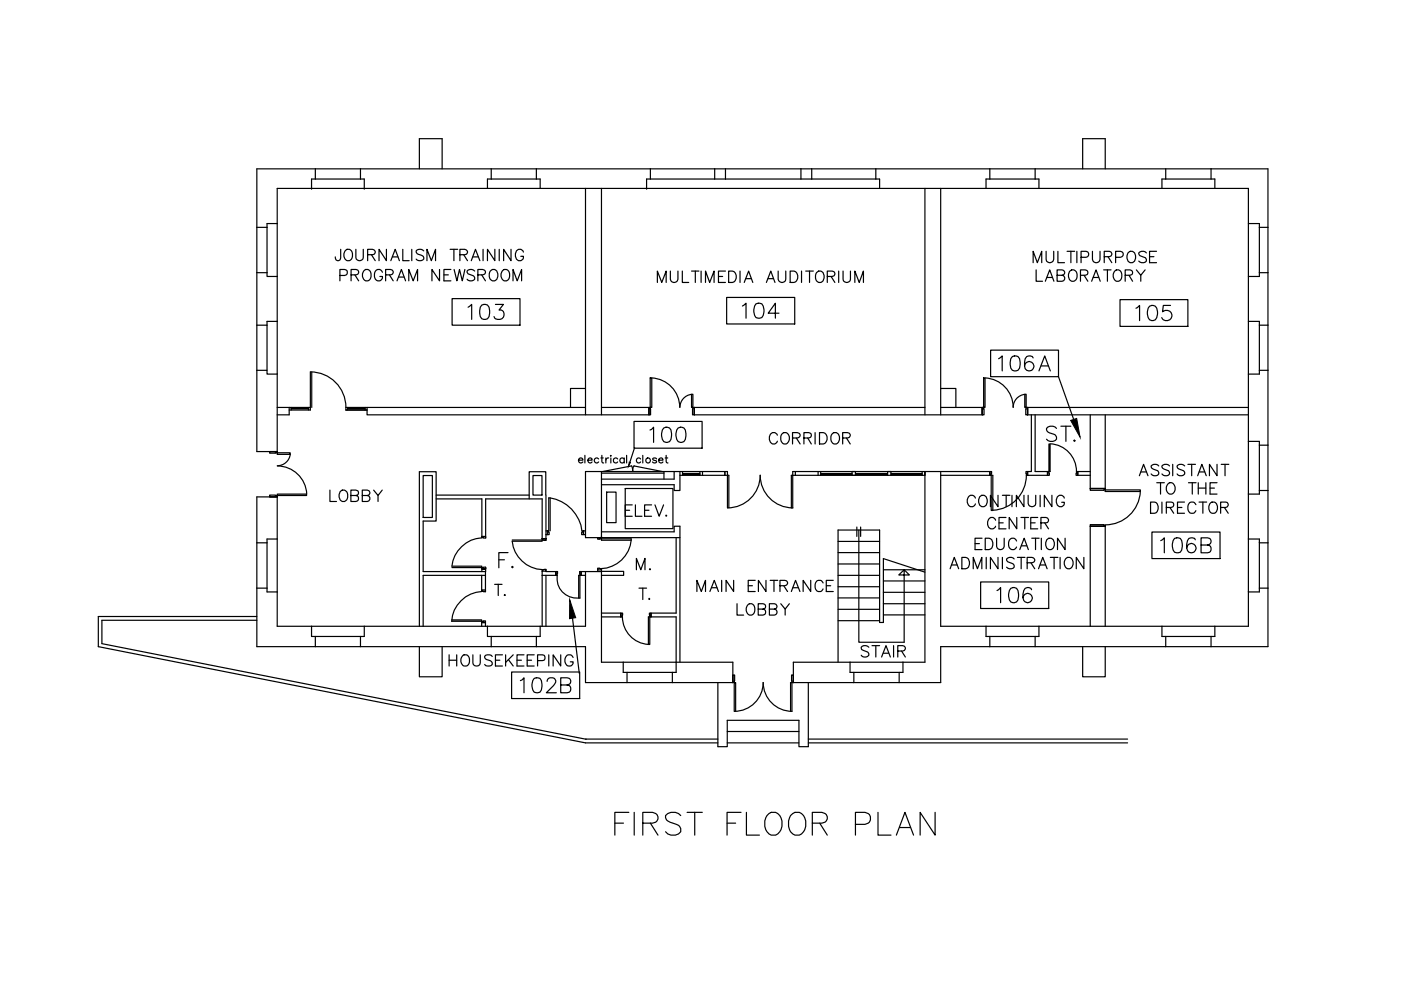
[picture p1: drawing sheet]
<svg xmlns="http://www.w3.org/2000/svg" width="297mm" height="210mm" viewBox="0 0 297 210" stroke-linecap="round" stroke-linejoin="round" font-family="sans-serif">
<!-- layer: 20-1F$0$A-FLOR-BLOW -->
<g fill="none" stroke="#000" stroke-width=".25">
<path d="M66.1 39.9h11.1M66.9 35.8h9.5M103.3 39.9h11.2M104.2 35.8h9.5M137.1 39.9h49.4M137.9 35.8h13.6M153.8 35.8h16M172.1 35.8h13.6M209.1 39.9h11.2M209.9 35.8h9.6M246.4 39.9h11.2M247.2 35.8h9.6"/>
<path d="M54.5 48.2v9.6M58.8 47.4v11.2M264.7 47.4v11.2M268.8 48.2v9.6M54.5 68.9v9.6M58.8 68.1v11.2M264.7 68.1v11.2M268.8 68.9v9.6M264.7 93.6v11.2M268.8 94.4v9.6M54.5 115.1v9.6M58.8 114.3v11.2"/>
<path d="M264.7 114.3v11.2M268.8 115.1v9.6M54.5 130.7h-33.7v6.4l103.3 20.4h28.1M54.5 131.5h-32.9v5l102.7 20.2M66.1 132.8h11.1M66.9 137.1h9.5M103.3 132.8h11.2M104.2 137.1h9.5M209.1 132.8h11.2M209.9 137.1h9.6M246.4 132.8h11.2M247.2 137.1h9.6"/>
<path d="M124.1 156.7h28.1M132.1 140.4h11.3M132.9 144.7h9.7M152.2 144.7v13.6h2v-5.6h15.2v5.6h2v-13.6M154.2 157.5h15.2M154.2 155.1h15.2M171.4 157.5h67.7M171.4 156.7h67.7M180.2 140.4h11.2M181 144.7h9.6"/>
</g>
<!-- layer: 20-1F$0$A-WALL -->
<g fill="none" stroke="#000" stroke-width=".25">
<path d="M66.1 39.9h-7.3v7.5h-2.2v.8h-2.1v-12.4h12.4v2.2h-.8v2.1M77.2 39.9h26.1v-1.9h.9v-2.2h-27.8v2.2h.8v2.1M88.9 35.8v-6.4h4.8v6.4M124.1 39.9v48.1h13.5v-1.6h-10.1M127.5 39.9v48.1M137.1 39.9h-22.6v-1.9h-.8v-2.2h24.2v2.2h-.8v2.1M151.5 35.8h2.3v2.2h-2.3zM169.8 35.8h2.3v2.2h-2.3zM185.7 35.8h24.2v2.2h-.8v1.9h-22.6v-1.9h-.8zM196.1 39.9v48.1M199.4 39.9v48.1M219.5 35.8h27.7v2.2h-.8v1.9h-26.1v-1.9h-.8z"/>
<path d="M229.5 35.8v-6.4h4.8v6.4M54.5 57.8h2.1v.8h2.2v9.5h-2.2v.8h-2.1zM264.7 47.4v-7.5h-7.1v-1.9h-.8v-2.2h12v12.4h-1.8v-.8h-2.1M264.7 58.6v9.5M264.9 58.6h2.1v-.8h1.8v11.1h-1.8v-.8h-2.1M54.5 78.5h2.1v.8h2.2v16.4h-4.3zM264.7 79.3v14.3h2.3v.8h1.8v-15.9h-1.8v.8h-2.1M58.8 86.4h2.5v1.6h-2.5M124.1 82.4h-3.1v4M124.1 86.4h-46.3v1.6h46.3M142.9 100v1.6h-15.4M148.9 100h4.8v.8h-4.8z"/>
<path d="M153.7 100v.8M168.6 100h4.9v.8h-4.9zM196.1 86.4h-48.9v1.6h61.1M199.4 82.4h3.3v4M199.4 100v32.8h9.7v2.1h.8v2.2h-10.5v7.6h-8.8v-2.1h.8v-2.2h4.7v-40.4h13.8v.8h-10.5M199.4 86.4h8.9M208.3 88v-1.6v1.6M217.9 100v.8M218.7 88v12h-.8M219.5 88v12h2.6v.8h-4.2v-.8M231.2 100h-2.7v.8h2.7M231.2 88v15.6h3.1v-15.6"/>
<path d="M264.7 86.4h-46.8v1.6h46.8M54.5 105.4h4.3v8.9h-2.2v.8h-2.1zM89.7 100.8h2v8.9h-2zM92.5 105h19.7M92.5 105.8h9.7v8.2M103 114.1v-8.3h11.9v8.4h.9M114.9 104.9v-4.1h-1.9v4.2h1.9M115.7 104.9v-4.9h-3.5v5.8M115.7 113.4h.3M115.8 105v9.6M115.8 112.6h.2M124.1 112.6h-.4v.8h.4"/>
<path d="M127.5 112.8h15.4v-1.2h1.3v28.8M140.8 101.6v-1.6h3.4v4h-1.3v-1.2h-15.4M143.4 114v16M144.2 114h-20.1v-14h3.4v14.5M264.7 104.8h2.3v-.8h1.8v11.1h-1.8v-.8h-2.3zM54.5 124.7h2.1v.8h2.2v7.3h7.3v2.1h.8v2.2h-12.4zM77.2 132.8h26.1v2.1h.9v2.2h-27.8v-2.2h.8zM88.9 137.1v6.4h4.8v-6.4M102.1 132h.8M102.1 122v3.4M102.2 120.6h.8M102.2 120.3v.9"/>
<path d="M102.9 125.5v-4.3h-13.2v-10.7h2.8v-10.5h-3.6v32.8M102.9 122h-13.2v10.8M103 120.3v.9M114.9 122h3.2M114.9 121.1v11.7M115.8 120.7v.5h2.4M115.8 122v10.8M122.7 122h1.4M122.9 121.2h4.6v19.2h4.6v2.2h.8v2.1h-8.8v-7.6h-10.4v-2.2h.8v-2.1h9.6v-11.6M126.7 120.8v.3M143.4 130.8v11.8h-.8v2.1h12.8v-4.3h-12M220.3 132.8h26.1v2.1h.8v2.2h-27.7v-2.2h.8z"/>
<path d="M229.5 137.1v6.4h4.8v-6.4M231.2 132.8v-21.2h3.1v21.2M264.7 125.5h2.3v-.8h1.8v12.4h-12v-2.2h.8v-2.1h7.1zM168.2 140.4h12v2.2h.8v2.1h-12.8z"/>
</g>
<!-- layer: 20-1F$0$A-GLAZ -->
<g fill="none" stroke="#000" stroke-width=".25">
<path d="M66.9 38h9.5M104.2 38h9.5M137.9 38h13.6M153.8 38h16M172.1 38h13.6M209.9 38h9.6M247.2 38h9.6M56.6 48.2v9.6M267 48.2v9.6M56.6 68.9v9.6M267 68.9v9.6M267 94.4v9.6"/>
<path d="M56.6 115.1v9.6M267 115.1v9.6M66.9 134.9h9.5M104.2 134.9h9.5M209.9 134.9h9.6M247.2 134.9h9.6M132.9 142.6h9.7M181 142.6h9.6"/>
</g>
<!-- layer: 20-1F$0$A-ANNO-TEXS -->
<g fill="none" stroke="#000" stroke-width=".25">
<path d="M72.1 58.4l1.3-.1a.65 .65 0 0 0 .2-.7 .65 .65 0 0 0-.5-.5h-1v2.4M72.2 52.9l-.1 2.2a.56 .56 0 0 1-.9 0l-.1-.6M73.2 53.2l.2-.2a.89 .89 0 0 1 1.3 .8 1.03 1.03 0 0 1-.2 1.1 1.03 1.03 0 0 1-1.1 .2 1.45 1.45 0 0 1-.2-1.9zM74.4 58.3l1.4-.1a.56 .56 0 0 0 0-.9l-1.4-.2v2.4M75.2 58.3l.8 1.2M75.5 52.9v1.7a.79 .79 0 0 0 .7 .7 .79 .79 0 0 0 .8-.7v-1.7M77.1 57.5l.2-.2a.89 .89 0 0 1 1.4 .8 1.03 1.03 0 0 1-.2 1.1 1.03 1.03 0 0 1-1.2 .2 1.45 1.45 0 0 1-.2-1.9zM77.9 54l1.4-.1a.55 .55 0 0 0 0-.9l-1.4-.1v2.4M78.8 54l.8 1.3M81.1 57.7a.87 .87 0 0 0-1-.6 .87 .87 0 0 0-.7 1 1.03 1.03 0 0 0 .2 1.1 1.03 1.03 0 0 0 1.1 .2l.4-.4v-.4h-.6M81.8 58.3l1.4-.1a.56 .56 0 0 0 0-.9l-1.4-.2v2.4M81.9 52.9v2.4l-1.5-2.4v2.4"/>
<path d="M82.6 58.3l.8 1.2M82.9 55.3l.9-2.4 .9 2.4M83.2 54.5h1.1M84.2 59.5l.9-2.4 .9 2.4M84.5 58.7h1.2M85.4 52.9v2.4h1.4M86.7 59.5v-2.4l.9 2.4 .9-2.4v2.4M87.3 52.9v2.4M89.8 53.2a1.08 1.08 0 0 0-1.6 0l.2 .5 .3 .2a1.24 1.24 0 0 1 1.1 .7 .83 .83 0 0 1-.5 .7 .83 .83 0 0 1-.9-.2l-.2-.2M90.5 55.3v-2.4l1 2.4 .8-2.4v2.4M93.2 57.1v2.4l-1.6-2.4v2.4M94.1 58.3h1"/>
<path d="M95.4 52.9h1.6M95.6 57.1h-1.5v2.4h1.5M96.2 52.9v2.4M96.3 57.1l.6 2.4 .5-2.4 .6 2.4 .6-2.4M97.5 54l1.4-.1a.55 .55 0 0 0 0-.9l-1.4-.1v2.4M98.3 54l.8 1.3M99.9 55.3l.9-2.4 .9 2.4M100.3 54.5h1.1M100.6 57.5a1.08 1.08 0 0 0-1.6 0 .61 .61 0 0 0 .5 .7l.7 .2a.56 .56 0 0 1 .4 .4 .56 .56 0 0 1-.2 .6 1.08 1.08 0 0 1-1.4-.2M101.3 58.3l1.4-.1a.51 .51 0 0 0 0-.9l-1.4-.2v2.4M102.1 58.3l.8 1.2M102.4 52.9v2.4"/>
<path d="M103.9 57.5a.89 .89 0 0 1 1.1-.3 .89 .89 0 0 1 .6 .9 1.03 1.03 0 0 1-.3 1.1 1.03 1.03 0 0 1-1.1 .2 1.51 1.51 0 0 1-.3-1.9zM104.9 52.9v2.4l-1.6-2.4v2.4M105.8 52.9v2.4M106.5 57.5l.2-.2a.89 .89 0 0 1 1.3 .8 1.03 1.03 0 0 1-.2 1.1 1.03 1.03 0 0 1-1.1 .2 1.45 1.45 0 0 1-.2-1.9zM108.3 52.9v2.4l-1.5-2.4v2.4M108.8 59.5v-2.4l.9 2.4 .9-2.4v2.4M111 53.5a.87 .87 0 0 0-1-.6 .87 .87 0 0 0-.7 .9 1.03 1.03 0 0 0 .2 1.1 1.03 1.03 0 0 0 1.1 .2l.3-.2 .1-.6h-.6M139.4 59.9v-2.4l.9 2.4 .9-2.4v2.4M142.1 57.5v1.7a.81 .81 0 0 0 .8 .7 .81 .81 0 0 0 .8-.7v-1.7M144.7 57.5v2.4h1.3M146.6 57.5h1.6M147.4 57.5v2.4"/>
<path d="M148.6 57.5v2.4M149.6 59.9v-2.4l.9 2.4 .9-2.4v2.4M152.3 58.6h.9M153.8 57.5h-1.5v2.4h1.5M154.5 57.5h.8a1.29 1.29 0 0 1 .8 1.2 1.29 1.29 0 0 1-.8 1.2h-.8zM156.9 57.5v2.4M157.8 59.9l.9-2.4 .9 2.4M158.1 59.1h1.2M162.5 59.9l.9-2.4 .9 2.4M162.8 59.1h1.2M165 57.5v1.7a.82 .82 0 0 0 .8 .7 .82 .82 0 0 0 .8-.7v-1.7M167.5 57.5h.8a1.29 1.29 0 0 1 .9 1.2 1.29 1.29 0 0 1-.9 1.2h-.8z"/>
<path d="M169.9 57.5v2.4M170.8 57.5h1.6M171.6 57.5v2.4M173.1 57.8a.89 .89 0 0 1 1-.3 .89 .89 0 0 1 .6 .9 1.03 1.03 0 0 1-.2 1.1 1.03 1.03 0 0 1-1.1 .3 1.51 1.51 0 0 1-.3-2zM175.4 58.6l1.4-.1a.56 .56 0 0 0 0-.9l-1.4-.1v2.4M176.2 58.6l.8 1.3M177.8 57.5v2.4M178.7 57.5v1.7a.79 .79 0 0 0 .8 .7 .79 .79 0 0 0 .8-.7v-1.7M181.2 59.9v-2.4l1 2.4 .9-2.4v2.4M219 55.7v-2.4l.9 2.4 1-2.4v2.4M219.7 57.2v2.4h1.3M221.6 59.6l1-2.4 .8 2.4"/>
<path d="M221.8 53.3v1.7a.81 .81 0 0 0 .8 .7 .81 .81 0 0 0 .8-.7v-1.7M222 58.8h1.1M224.1 58.4l1.4-.2a.56 .56 0 0 0 0-.9l-1.4-.1v2.4h1.1a.64 .64 0 0 0 .6-.6 .64 .64 0 0 0-.6-.6M224.3 53.3v2.4h1.4M226.2 53.3h1.7M226.8 57.6a1 1 0 0 1 1.2-.2 1 1 0 0 1 .4 1.3 .91 .91 0 0 1-1 1 .91 .91 0 0 1-.9-1zM227 53.3v2.4M228.3 53.3v2.4M229.1 58.4l1.3-.2 .2-.3v-.4l-.5-.3h-1v2.4M229.2 54.6h1.1a.64 .64 0 0 0 .5-.7 .64 .64 0 0 0-.5-.6h-1.1v2.4M229.8 58.4l.8 1.2M231.5 59.6l.9-2.4 .9 2.4"/>
<path d="M231.6 53.3v1.7a.81 .81 0 0 0 .8 .7 .81 .81 0 0 0 .8-.7v-1.7M231.8 58.8h1.1M234 57.2h1.6M234.1 54.4l1.4-.1a.56 .56 0 0 0 0-.9l-1.4-.1v2.4M234.8 57.2v2.4M234.9 54.4l.8 1.3M236.3 57.6l.2-.3a.89 .89 0 0 1 1.3 .9 1.03 1.03 0 0 1-.2 1.1 1.03 1.03 0 0 1-1.1 .2 1.45 1.45 0 0 1-.2-1.9zM236.5 54.6h1a.64 .64 0 0 0 .7-.7 .64 .64 0 0 0-.7-.6h-1v2.4M238.6 58.4l1.3-.2 .2-.3-.1-.4-.4-.3h-1v2.4M239.2 53.6a1 1 0 0 1 1.3-.1 1 1 0 0 1 .3 1.3 .91 .91 0 0 1-.9 .9 .91 .91 0 0 1-1-.9zM239.4 58.4l.7 1.2M240.9 57.2l1 1.2 .9-1.2"/>
<path d="M241.9 58.4v1.2M243 53.6a.92 .92 0 0 0-1.6 .2l.3 .4 .9 .4a.65 .65 0 0 1 .4 .8 1.06 1.06 0 0 1-1.6 0M243.7 54.4h1M245.2 53.3h-1.5v2.4h1.5M122.7 97.6h.9a.47 .47 0 0 0-.5-.5 .47 .47 0 0 0-.4 .5v.1a.51 .51 0 0 0 .3 .5 .51 .51 0 0 0 .6-.3M124 96.5v1.7M124.6 97.6h.9v-.3a.5 .5 0 0 0-.7 0 .5 .5 0 0 0 0 .7 .5 .5 0 0 0 .7-.1M126.9 97.3a.52 .52 0 0 0-.7-.1 .52 .52 0 0 0 0 .8 .52 .52 0 0 0 .7-.1M127.4 97.1h.5M127.6 96.5v1.4l.1 .2 .3 .1M128.5 97.1v1.1M129 97.1a.5 .5 0 0 0-.5 .5"/>
<path d="M129.5 96.5v.2zM129.5 97.1v1.1M131 97.3a.5 .5 0 0 0-.8 0 .5 .5 0 0 0 0 .7 .5 .5 0 0 0 .8-.1M132.3 97.3a.52 .52 0 0 0-.7-.1 .52 .52 0 0 0 0 .8 .52 .52 0 0 0 .7-.1M132.3 97.1v1.1M132.9 96.5v1.7M135.8 97.3a.5 .5 0 0 0-.7 0 .5 .5 0 0 0 0 .7 .5 .5 0 0 0 .7-.1M136.3 96.5v1.7M139.2 97.3a.51 .51 0 0 0-.8 0l.2 .3 .5 .1 .1 .2a.51 .51 0 0 1-.8 0M139.7 97.6h.9a.46 .46 0 0 0-.6-.5 .46 .46 0 0 0-.3 .6 .48 .48 0 0 0 .3 .4 .48 .48 0 0 0 .6-.2M141 97.1h.6M141.2 96.5v1.4l.1 .2 .3 .1"/>
<path d="M164.8 92.3a.87 .87 0 0 0-1-.6 .87 .87 0 0 0-.7 .9 1.06 1.06 0 0 0 .2 1.2 1.06 1.06 0 0 0 1.2 .2l.3-.5M165.7 92.1a.89 .89 0 0 1 1.1-.4 .89 .89 0 0 1 .6 .9 1.17 1.17 0 0 1-1.2 1.5l-.2-.1a1.58 1.58 0 0 1-.3-1.9zM168 92.9h1.1a.64 .64 0 0 0 .5-.7l-.1-.3-.4-.2h-1.1v2.4M168.8 92.9l.8 1.2M170.4 92.9l1.4-.2 .2-.3-.1-.5-.4-.2h-1.1v2.4M171.3 92.9l.7 1.2M172.8 91.7v2.4M173.8 91.7h.8a1.28 1.28 0 0 1 .8 1.2 1.28 1.28 0 0 1-.8 1.2h-.8zM176.4 92.1a.89 .89 0 0 1 1-.4 .89 .89 0 0 1 .6 .9 1.07 1.07 0 0 1-.2 1.2 1.07 1.07 0 0 1-1.2 .2 1.58 1.58 0 0 1-.2-1.9zM178.7 92.9l1.4-.2a.56 .56 0 0 0 0-.9l-1.4-.1v2.4M179.5 92.9l.8 1.2M224 90.8a1.37 1.37 0 0 0-2.1 0 .83 .83 0 0 0 .6 1l.9 .3a.79 .79 0 0 1 .3 1.3 1.42 1.42 0 0 1-1.8-.3"/>
<path d="M224.9 90.4h2.1M226 90.4v3.2M227.8 93.3l-.2 .1 .2 .2 .2-.2M245.7 98.8a.92 .92 0 0 0-1.6 .2 1.57 1.57 0 0 0 1.4 .8 .59 .59 0 0 1 0 .9 1.07 1.07 0 0 1-1.4-.2M248 98.8a.92 .92 0 0 0-1.6 .2 1.57 1.57 0 0 0 1.3 .8 .59 .59 0 0 1 0 .9 1.07 1.07 0 0 1-1.3-.2M248.6 98.5v2.4M251.2 98.8a.91 .91 0 0 0-1.6 .2l.2 .3 .9 .4a.63 .63 0 0 1 .5 .8 1 1 0 0 1-1.6 0M251.9 98.5h1.6M252.7 98.5v2.4M258 98.5v2.4l-1.6-2.4v2.4M258.9 98.5h1.6M259.7 98.5v2.4"/>
<path d="M69.9 103.9v2.4h1.4M72.1 104.3a1 1 0 0 1 1.3-.2 1 1 0 0 1 .3 1.3 .91 .91 0 0 1-.9 1 .91 .91 0 0 1-.9-1zM74.4 105.1l1.4-.2 .2-.3-.1-.5-.4-.2h-1.1v2.4l1.4-.1a.65 .65 0 0 0 .2-.7 .65 .65 0 0 0-.5-.4M76.8 105.1l1.4-.2a.56 .56 0 0 0 0-.9l-1.4-.1v2.4h1.1a.64 .64 0 0 0 .5-.6 .64 .64 0 0 0-.5-.6M79.2 103.9l1 1.2 .8-1.2M80.2 105.1v1.2M105.8 118.7h1.1M107.7 117.2h-1.9v3.2M132.6 103.6h10.1v8.5h-10.1zM132.6 108.2h.9M134 107h-1.4v2.5h1.4M134.7 107v2.5h1.4"/>
<path d="M136.7 108.2h.9M138.1 107h-1.4v2.5h1.4M138.9 107l.9 2.5 .9-2.5M141.2 109.2v.3l.2-.2M201.8 119.8h1.1M203.9 118.2h.8a1.29 1.29 0 0 1 .9 1.2 1.29 1.29 0 0 1-.9 1.2h-.8zM206.7 115.3h1M206.8 105.6a.89 .89 0 0 0-1-.6 .89 .89 0 0 0-.7 .9 1.06 1.06 0 0 0 .2 1.2 1.06 1.06 0 0 0 1.2 .2l.3-.5M207.7 105.4a.89 .89 0 0 1 1-.4 .89 .89 0 0 1 .6 .9 1.03 1.03 0 0 1-.2 1.2 1.03 1.03 0 0 1-1.1 .2 1.51 1.51 0 0 1-.3-1.9zM208.2 114.1h-1.5v2.4h1.5M208.9 114.1h.8a1.29 1.29 0 0 1 .8 1.2 1.29 1.29 0 0 1-.8 1.2h-.8zM209.1 118.2v2.4"/>
<path d="M211.1 110.3a.87 .87 0 0 0-1-.6 .87 .87 0 0 0-.7 .9 1.09 1.09 0 0 0 1.1 1.5l.6-.5M211.3 114.1v1.8a.81 .81 0 0 0 .8 .6 .81 .81 0 0 0 .8-.6v-1.8M211.6 105v2.4l-1.6-2.4v2.4M211.6 118.2v2.4l-1.6-2.4v2.4M211.8 110.9h.9M212.5 105h1.6M212.5 118.2v2.4M213.3 109.7h-1.5v2.4h1.5M213.3 105v2.4M214.6 105v2.4M215 118.5a1.06 1.06 0 0 0-1.6 0 .61 .61 0 0 0 .5 .7l.7 .3a.58 .58 0 0 1 .4 .4 .58 .58 0 0 1-.2 .6 1.13 1.13 0 0 1-1.4-.2M215.5 114.7a.87 .87 0 0 0-1-.6 .87 .87 0 0 0-.7 .9 1.03 1.03 0 0 0 .3 1.2 1.03 1.03 0 0 0 1.1 .2l.3-.4"/>
<path d="M215.6 109.7v2.4l-1.6-2.4v2.4M215.7 118.2h1.6M216.2 116.5l.9-2.4 .9 2.4M216.5 109.7h1.6M216.5 118.2v2.4M216.5 115.7h1.2M217.1 105v2.4l-1.6-2.4v2.4M217.3 109.7v2.4M217.8 119.3l1.3-.1a.51 .51 0 0 0 0-.9l-1.3-.1v2.4M218 105v1.8a.82 .82 0 0 0 .8 .6 .82 .82 0 0 0 .8-.6v-1.8M218.5 110.9h1M218.6 119.3l.8 1.3"/>
<path d="M218.8 114.1h1.5M219.6 114.1v2.4M220 109.7h-1.5v2.4h1.5M220.5 105v2.4M220.5 119.8h1.2M220.7 110.9h1.1a.59 .59 0 0 0 .5-.7l-.2-.4-.3-.1h-1.1v2.4M220.8 114.1v2.4M221.5 110.9l.8 1.2M221.9 114.5a.89 .89 0 0 1 1.1-.4 .89 .89 0 0 1 .5 .9 1 1 0 0 1-.3 1.3 1 1 0 0 1-1.3-.1 1.73 1.73 0 0 1 0-1.7zM222.7 118.2h1.6M223 105v2.4l-1.6-2.4v2.4M223.5 118.2v2.4"/>
<path d="M224.8 118.2v2.4M225.7 105.6a.87 .87 0 0 0-1-.6 .87 .87 0 0 0-.7 .9 1.03 1.03 0 0 0 .2 1.2 1.03 1.03 0 0 0 1.1 .2l.3-.2 .1-.6h-.6M225.8 114.1v2.4l-1.6-2.4v2.4M225.9 118.5a.9 .9 0 0 1 1-.3 .9 .9 0 0 1 .6 .9 1.06 1.06 0 0 1-.2 1.2 1.06 1.06 0 0 1-1.2 .2 1.45 1.45 0 0 1-.2-2zM229.8 118.2v2.4l-1.6-2.4v2.4M241.6 100.9l.9-2.4 .9 2.4M241.9 100.1h1.1M243.9 106.5h.8a1.26 1.26 0 0 1 .9 1.1 1.26 1.26 0 0 1-.9 1.2h-.8zM245.3 102.3h1.6M246.1 102.3v2.5M246.4 106.5v2.3M247.3 107.6l1.3-.1 .2-.4v-.4l-.5-.2h-1v2.3"/>
<path d="M247.7 102.5a.93 .93 0 0 1 1.4 .8 1.06 1.06 0 0 1-.2 1.1 1.06 1.06 0 0 1-1.2 .2 1.41 1.41 0 0 1 0-2.1zM248 107.6l.8 1.2M249.7 107.6h.9M251.1 106.5h-1.4v2.3h1.4M252 102.3h1.6M252.8 102.3v2.5M253.5 107a.87 .87 0 0 0-.9-.6 .87 .87 0 0 0-.7 .9 1.06 1.06 0 0 0 .2 1.2 1.06 1.06 0 0 0 1.1 .2l.3-.4M253.9 100.9l.9-2.4 .9 2.4M254.1 102.3v2.5M254.1 103.5h1.6M254.2 106.5h1.6M254.3 100.1h1.1"/>
<path d="M255 106.5v2.3M255.7 102.3v2.5M256.6 103.5h.9M256.8 106.5a1.1 1.1 0 0 1 1.2 .4 1.1 1.1 0 0 1 0 1.4 .87 .87 0 0 1-1 .5 .87 .87 0 0 1-.7-.9 1.55 1.55 0 0 1 .5-1.4zM258 102.3h-1.4v2.5h1.4M258.8 107.6h1.1a.65 .65 0 0 0 .5-.7l-.2-.4h-1.4v2.3M259.6 107.6l.8 1.2M95.2 138.8v2.4M95.2 140h1.6M96.8 138.8v2.4M98.2 138.9a1.13 1.13 0 0 1 1.3 .4 1.13 1.13 0 0 1 0 1.4 .9 .9 0 0 1-1.1 .5 .9 .9 0 0 1-.7-.9 1.55 1.55 0 0 1 .5-1.4zM100.3 138.8v1.7a.79 .79 0 0 0 .7 .7 .79 .79 0 0 0 .8-.7v-1.7"/>
<path d="M104.4 139.2a.91 .91 0 0 0-1.6 .2l.4 .5a1.24 1.24 0 0 1 1.2 .6v.4a1.08 1.08 0 0 1-1.6 0M104.9 123.9h1.5M105 140h1M105.6 123.9v2.4M106.5 138.8h-1.5v2.4h1.5M107 126.1l-.1 .1h.3M107.2 138.8v2.4M107.8 139.9l1 1.3M108.6 120.1l-.1 .1 .1 .2 .2-.2M108.8 138.8l-1.6 1.6M109.6 140h.9M111.1 138.8h-1.5v2.4h1.5"/>
<path d="M111.8 140h.9M113.3 138.8h-1.5v2.4h1.5M116.3 138.8v2.4M118.9 138.8v2.4l-1.6-2.4v2.4M121.5 139.4a.9 .9 0 0 0-1-.6 .9 .9 0 0 0-.7 .9 1.09 1.09 0 0 0 .2 1.2 1.09 1.09 0 0 0 1.2 .2l.3-.4v-.4h-.6M134.9 120.8v-2.4l1 2.4 .9-2.4v2.4M135.5 124.7h1.6M136.3 124.7v2.4M137.6 126.9v.2l.2-.1M137.8 120.6l-.1 .1 .1 .1 .1-.1M147.8 125.4v-2.4l.9 2.4 .9-2.4v2.4M150.5 125.4l.9-2.4 .9 2.4"/>
<path d="M150.8 124.6h1.2M153 123v2.4M155.5 123v2.4l-1.6-2.4v2.4M156.3 128v2.4h1.4M158.5 128.3l.2-.2a.89 .89 0 0 1 1.3 .8 1.03 1.03 0 0 1-.2 1.2 1.03 1.03 0 0 1-1.1 .2 1.45 1.45 0 0 1-.2-2zM158.6 124.2h.9M160.1 123h-1.5v2.4h1.5M160.8 129.1h1l.4-.2 .1-.4-.2-.4-1.3-.1v2.4l1.3-.1a.65 .65 0 0 0 .2-.7 .65 .65 0 0 0-.5-.5M162.4 123v2.4l-1.6-2.4v2.4M163.1 129.1l1.4-.1a.56 .56 0 0 0 0-.9l-1.4-.1v2.4h1.1a.64 .64 0 0 0 .6-.6 .64 .64 0 0 0-.6-.7M163.3 123h1.6M164.1 123v2.4"/>
<path d="M165.4 124.2h1a.65 .65 0 0 0 .6-.7l-.3-.4-1.3-.1v2.4M165.5 128l1 1.1 .9-1.1M166.2 124.2l.8 1.2M166.5 129.1v1.3M167.8 125.4l.9-2.4 .9 2.4M168.1 124.6h1.2M171.9 123v2.4l-1.6-2.4v2.4M174.5 123.6a.87 .87 0 0 0-1-.6 .87 .87 0 0 0-.7 .9 1.06 1.06 0 0 0 .2 1.2 1.06 1.06 0 0 0 1.2 .2l.3-.4M175.2 124.2h.9M176.7 123h-1.5v2.4h1.5M201.4 120.6l.9-2.4 1 2.4M206.3 120.6v-2.4l.9 2.4 1-2.4v2.4"/>
<path d="M220.2 120.6l.9-2.4 .9 2.4M114 140.1l1.3-.1a.65 .65 0 0 0 .2-.7 .65 .65 0 0 0-.5-.5h-1v2.4"/>
<circle cx="137.4" cy="97.6" r=".52"/>
</g>
<!-- layer: 20-1F$0$A-FLOR-STRS -->
<g fill="none" stroke="#000" stroke-width=".25">
<path d="M177.7 119.6h8.8M177.7 117.2h8.8M177.7 114.8h8.8M177.7 112.4h8.8M177.7 122h8.8M177.7 126.8h8.8M177.7 124.4h8.8M177.7 131.6h8.8M177.7 129.2h8.8M187.3 123.2h8.8M187.3 120.8h8.8M187.3 125.6h8.8"/>
<path d="M187.3 130.4h8.8M187.3 128h8.8"/>
</g>
<!-- layer: 20-1F$0$A-FLOR-STCT -->
<path d="M187.3 118.4l8.8 2.9" fill="none" stroke="#000" stroke-width=".25"/>
<!-- layer: 20-1F$0$A-WALL-PRHT -->
<path d="M102.1 132v.8M102.9 132v.8M117.8 121.2v.8v-.8M123.2 121.2v.8M127.5 121.1l4.7 .1v.8h-4.7M127.5 130h4.1v.8M127.5 130.8h4.1M131.6 130v.8M138 130v.8M143.4 130h-5.4v.8h5.4" fill="none" stroke="#000" stroke-width=".25"/>
<!-- layer: 20-1F$0$A-FLOR-EVTR -->
<path d="M128.6 104.3h2v6.5h-2z" fill="none" stroke="#000" stroke-width=".25"/>
<!-- layer: new interior windows -->
<g fill="none" stroke="#000" stroke-width=".25">
<path d="M65.8 78.9v8h-4.5M65.8 78.9a7.5 7.5 0 0 1 7.5 7.5M66.1 78.9v7.5M61.3 86.4h4.5M61.7 86.4v.5M61.7 86.6h3.7M61.7 86.7h3.7M65.4 86.4v.5M73.7 86.4v.5M73.7 86.6h3.7M73.7 86.7h3.7M77.4 86.4v.5"/>
<path d="M77.8 86.4h-4.5v.5h4.5M127.5 100h13.3M133.9 98.8l-6.1 1.2M134.4 98.8l6 1.2M134.5 98.8l-.3 .5v.6l-.3-1.1M144.2 100h4.7M144.7 100v.8M148.4 100v.8M153.7 100h.5l.1 7.7a6.9 6.9 0 0 0 6.9-6.9 6.9 6.9 0 0 0 6.9 6.9v-7.7h.5M173.5 100h22M174 100v.8M180.7 100h.7v.8h-.7z"/>
<path d="M195.5 100h.6v.8h-.6M195.5 100v.8M127.5 100.3h13.3M144.2 100.8h4.7M144.7 100.4h3.7M144.7 100.6h3.7M153.7 100.8h.8v6.9M168.6 100.8h-.8v6.9M173.5 100.8h22M174 100.4h6.7M174 100.6h6.7M181.4 100.4h6.8"/>
<path d="M181.4 100.6h6.8M188.2 100.8v-.8h.7v.8M188.9 100.4h6.6M188.9 100.6h6.6"/>
</g>
<!-- layer: 20-1F$0$A-FLOR-STHR -->
<path d="M177.7 112.4v28M186.5 112.4v19.6h.8v-13.6" fill="none" stroke="#000" stroke-width=".25"/>
<!-- layer: 20-1F$0$A-DOOR -->
<g fill="none" stroke="#000" stroke-width=".25">
<path d="M57.2 95.7h1.6v.3l-1.6 .1zM58.8 96h2.7v.3h-2.7zM58.8 98.8a6.2 6.2 0 0 1 6.2 5.9M61.6 96.3a2.77 2.77 0 0 1-2.8 2.4M137.6 86.4h.3v.3v1.3h-.3zM137.9 80.1h.3v6.3h-.3zM138.2 80.1a6.2 6.2 0 0 1 5.9 6.3M146.6 83.6h.3v2.8h-.3zM146.6 83.6a2.77 2.77 0 0 0-2.4 2.8M146.9 86.4h.3v1.6h-.4zM208.3 86.4h.2l.1 .3v1.3h-.3zM208.5 80.1h.3v6.3h-.3z"/>
<path d="M208.9 80.1a6.2 6.2 0 0 1 5.9 6.3 2.77 2.77 0 0 1 2.5-2.8M209.9 100h.3v.8h-.3zM217.3 83.6h.3v2.8h-.3zM217.5 100h.4v.8h-.3zM217.6 86.4h.3v1.6h-.4zM222.1 100h.3l.1 .8h-.4zM222.4 94.1h.2v5.9h-.2zM222.7 94.1a5.8 5.8 0 0 1 5.5 5.9M228.2 100h.3v.8h-.4zM57.2 105l1.6 .1v.3h-1.6zM58.8 104.8h6.2v.3h-6.2zM102.2 113.7h.8v.4l-.8-.1z"/>
<path d="M114.9 114.2h.9v.4l-.9-.1zM116 112.6h.3l.1 .8h-.4zM123.4 112.6h.3v.8h-.4zM126.7 114h.8v.2l-.8 .1zM210.2 100.8h.3v7.4h-.3zM217.6 100.8a7.4 7.4 0 0 1-7.1 7.4M231.2 103.6h3.1v.3l-3.1 .1zM231.2 111.2h2.8l.3 .1v.3h-3.1zM234.3 103.9h7.5v.3h-7.5zM241.8 104.2a7.4 7.4 0 0 1-7.4 7.1M102.1 125.1h.8v.4l-.8-.1zM102.1 131.7l.8-.1v.4h-.8z"/>
<path d="M102.2 120.3h.8v.3h-.8zM114.9 120.8l.9-.1v.4h-.9zM117.8 121.2h.4l-.1 .8h-.3zM117.8 121.2v.8M122.9 121.2h.3v.8h-.2zM123.2 121.2v.8M126.7 120.5l.8 .1v.2h-.8zM131.6 130h.4l-.1 .8h-.3zM132 130.8a5.8 5.8 0 0 0 5.5 5.8M137.5 130.8h.3v5.8h-.3zM137.7 130h.3v.8h-.2zM155.4 143.1h.4l-.1 1.6h-.3z"/>
<path d="M156 150.8v-6.1h-.3v6.1a6.1 6.1 0 0 0 6.1-6.1 6.1 6.1 0 0 0 6.1 6.1v-6.1h-.3v6.1M167.8 143.1h.4v1.6h-.3z"/>
</g>
<!-- layer: 20-1F$0$A-FLOR-STRS-LDER -->
<path d="M181.7 111.7v2M182.1 112.4v23.8h9.6v-15.4l1.1 1.1h-2.2l1.1-1.1M182.5 111.7v2" fill="none" stroke="#000" stroke-width=".25"/>
<!-- layer: 20-1F$0$A-ANNO-TEXM -->
<g fill="none" stroke="#000" stroke-width=".25">
<path d="M130.4 174.5h1.8M133.3 172.2h-2.9v4.9M134.5 172.2v4.9M136.3 174.5h2.1l.6-.2a1.09 1.09 0 0 0 0-1.8l-.6-.3h-2.1v4.9M137.9 174.5l1.6 2.6M144.3 172.9a2.14 2.14 0 0 0-3.2 0 1.2 1.2 0 0 0 .9 1.4l1.4 .5a1.15 1.15 0 0 1 .9 .8 1.15 1.15 0 0 1-.4 1.2 2.12 2.12 0 0 1-2.8-.5M145.7 172.2h3.2M147.3 172.2v4.9M154.1 174.5h1.9M157.1 172.2h-3v4.9M158.3 172.2v4.9h2.7M162.6 172.9a1.65 1.65 0 0 1 1.6-.7 1.65 1.65 0 0 1 1.4 1.2 2.73 2.73 0 0 1-1.2 3.7 1.9 1.9 0 0 1-2.2-1.9v-1.1z"/>
<path d="M167.6 172.9a1.68 1.68 0 0 1 1.7-.7 1.68 1.68 0 0 1 1.3 1.2 2.73 2.73 0 0 1-1.1 3.7 1.9 1.9 0 0 1-2.3-1.9v-1.1zM172.2 174.5h2.1l.6-.2a1.09 1.09 0 0 0 0-1.8l-.6-.3h-2.1v4.9M173.8 174.5l1.6 2.6M181.4 174.8h2a1.27 1.27 0 0 0 1.2-1.3 1.27 1.27 0 0 0-1.2-1.3h-2v4.9M186.2 172.2v4.9h2.7M190 177.1l1.9-4.9 1.8 4.9M190.7 175.5h2.3M198.3 172.2v4.9l-3.2-4.9v4.9"/>
</g>
<!-- layer: 20-1F$0$A-FLOR-IDEN -->
<g fill="none" stroke="#000" stroke-width=".25">
<path d="M95.9 63.3h14.4v5.6h-14.4zM99.2 65.1l.8-.6v3.2M102.2 64.7a1.08 1.08 0 0 1 1.5 .4 2.76 2.76 0 0 1-.4 2.5 1.08 1.08 0 0 1-1.5-.5 2.76 2.76 0 0 1 .4-2.4zM105 64.5h1.7l-.9 1.2a1.03 1.03 0 0 1 1.1 1.2 1.03 1.03 0 0 1-1.4 .8l-.5-.1-.3-.5M154.1 63.1h14.4v5.6h-14.4zM157.4 64.9l.8-.6v3.2M160.3 64.4a1.08 1.08 0 0 1 1.5 .5 2.58 2.58 0 0 1-.3 2.4 1.08 1.08 0 0 1-1.5-.4 2.58 2.58 0 0 1 .3-2.5zM165.2 66.4h-2.3l1.5-2.1v3.2M210 74.2h14.4v5.7h-14.4zM211.7 76.1l.8-.6v3.1M214.6 75.6a1.08 1.08 0 0 1 1.6 .5 2.76 2.76 0 0 1-.4 2.4 1.08 1.08 0 0 1-1.5-.5 2.76 2.76 0 0 1 .3-2.4zM219 75.9a.98 .98 0 0 0-1.3-.3 2.96 2.96 0 0 0-.3 2.6 1 1 0 0 0 1.6 .1 1 1 0 0 0-.4-1.5 1 1 0 0 0-1.4 .8"/>
<path d="M220.3 78.6l1.2-3.1 1.2 3.1M220.7 77.6h1.6M237.5 63.5h14.4v5.7h-14.4zM240.8 65.3l.8-.5v3.2M243.7 64.9a1.03 1.03 0 0 1 1.6 .4 2.58 2.58 0 0 1-.3 2.5 1.01 1.01 0 0 1-1.6-.5 2.48 2.48 0 0 1 .3-2.4zM248.2 64.8h-1.6l-.1 1.3a1.14 1.14 0 0 1 1.7 0 1.14 1.14 0 0 1-.2 1.7 1.14 1.14 0 0 1-1.7-.5M134.4 89.4h14.5v5.6h-14.5zM137.8 91.2l.3-.2 .5-.4v3.2M140.7 90.7a1.03 1.03 0 0 1 1.6 .5 2.93 2.93 0 0 1-.3 2.4 1.01 1.01 0 0 1-1.6-.4 2.48 2.48 0 0 1 .3-2.5zM143.8 90.7a1.03 1.03 0 0 1 1.5 .5 2.93 2.93 0 0 1-.3 2.4 1.01 1.01 0 0 1-1.5-.4 2.48 2.48 0 0 1 .3-2.5zM244.2 112.8h14.5v5.6h-14.5zM246.1 114.6l.8-.6v3.2"/>
<path d="M249 114.2a1.08 1.08 0 0 1 1.5 .4 2.93 2.93 0 0 1-.3 2.5 1.08 1.08 0 0 1-1.5-.5 2.58 2.58 0 0 1 .3-2.4zM253.4 114.5a.92 .92 0 0 0-.9-.5 .92 .92 0 0 0-.7 .6 2.28 2.28 0 0 0 .3 2.5 1 1 0 0 0 1.4-.5 1 1 0 0 0-.7-1.3 1 1 0 0 0-1.2 .8M254.6 115.6h1.4l.5-.2a.76 .76 0 0 0 0-1.2l-1.9-.2v3.2l1.9-.1a.85 .85 0 0 0 .3-.9 .85 .85 0 0 0-.8-.6M207.9 123.4h14.4v5.6h-14.4zM211.4 125.2l.7-.6v3.2M214.3 124.7a1.01 1.01 0 0 1 1.5 .5 2.82 2.82 0 0 1-.3 2.4 1.03 1.03 0 0 1-1.5-.4 2.58 2.58 0 0 1 .3-2.5zM218.7 125a.9 .9 0 0 0-1.3-.3 2.42 2.42 0 0 0 0 2.9 1 1 0 0 0 1.4-.4 1 1 0 0 0-.7-1.4 1 1 0 0 0-1.2 .9M108.5 142.5h14.4v5.6h-14.4zM110.3 144.3l.4-.1 .4-.5v3.2M113.3 143.8a1.08 1.08 0 0 1 1.5 .5 2.93 2.93 0 0 1-.3 2.5 1.08 1.08 0 0 1-1.5-.5 2.58 2.58 0 0 1 .3-2.5zM116 144.5a.72 .72 0 0 1 .6-.8h.6a.78 .78 0 0 1 .5 1.2l-1.9 2h2.2M118.9 145.2h1.3l.5-.1a.76 .76 0 0 0 0-1.3l-1.8-.1v3.2l1.8-.1a.85 .85 0 0 0 .3-1 .85 .85 0 0 0-.8-.6"/>
</g>
<!-- layer: 20-1F$0$A-ANNO-LEDR -->
<path d="M133.4 98l.3 .1-.4 .7zM227 89.1l1.3-.4 .7 4zM120.8 127.2l1.3 3.8-1.4 .2z" fill="#000" stroke="#000" stroke-width=".21"/>
<path d="M224.4 79.9l3.2 9M134.5 94.9l-1 3.1M121.4 131.1l1.4 11.7" fill="none" stroke="#000" stroke-width=".25"/>
<!-- layer: 0 -->
<path d="M102.2 114a6.8 6.8 0 0 0-6.4 6h6.4v.3h-6.4M108.6 114.5h6.3v.3h-6.3a6.7 6.7 0 0 0 6.3 6M116.3 112.6v-7a8 8 0 0 1 7.1 7M116.6 105.6v7M127.5 114.2h6.3a6.6 6.6 0 0 1-6.3 6.4v.6M127.5 114.5h6.3M102.1 125.4a6.8 6.8 0 0 0-6.3 6.3h6.3v-.3h-6.3M118.1 122a4.2 4.2 0 0 0 4.6 4.8M122.7 122h.3v4.8h-.3z" fill="none" stroke="#000" stroke-width=".25"/>
<!-- layer: 20-3F$0$A-ANNO-TEXS -->
<path d="M184.2 137.2a.91 .91 0 0 0-1.6 .2l.2 .4 .9 .4a.63 .63 0 0 1 .5 .7 1 1 0 0 1-1.6 0M184.9 136.9h1.6M185.7 136.9v2.4M186.9 139.3l.9-2.4 1 2.4M187.3 138.5h1.1M189.5 136.9v2.4M190.3 138h1.1a.65 .65 0 0 0 .6-.6l-.3-.4-.3-.1h-1.1v2.4M191.1 138l.9 1.3" fill="none" stroke="#000" stroke-width=".25"/>
</svg>
